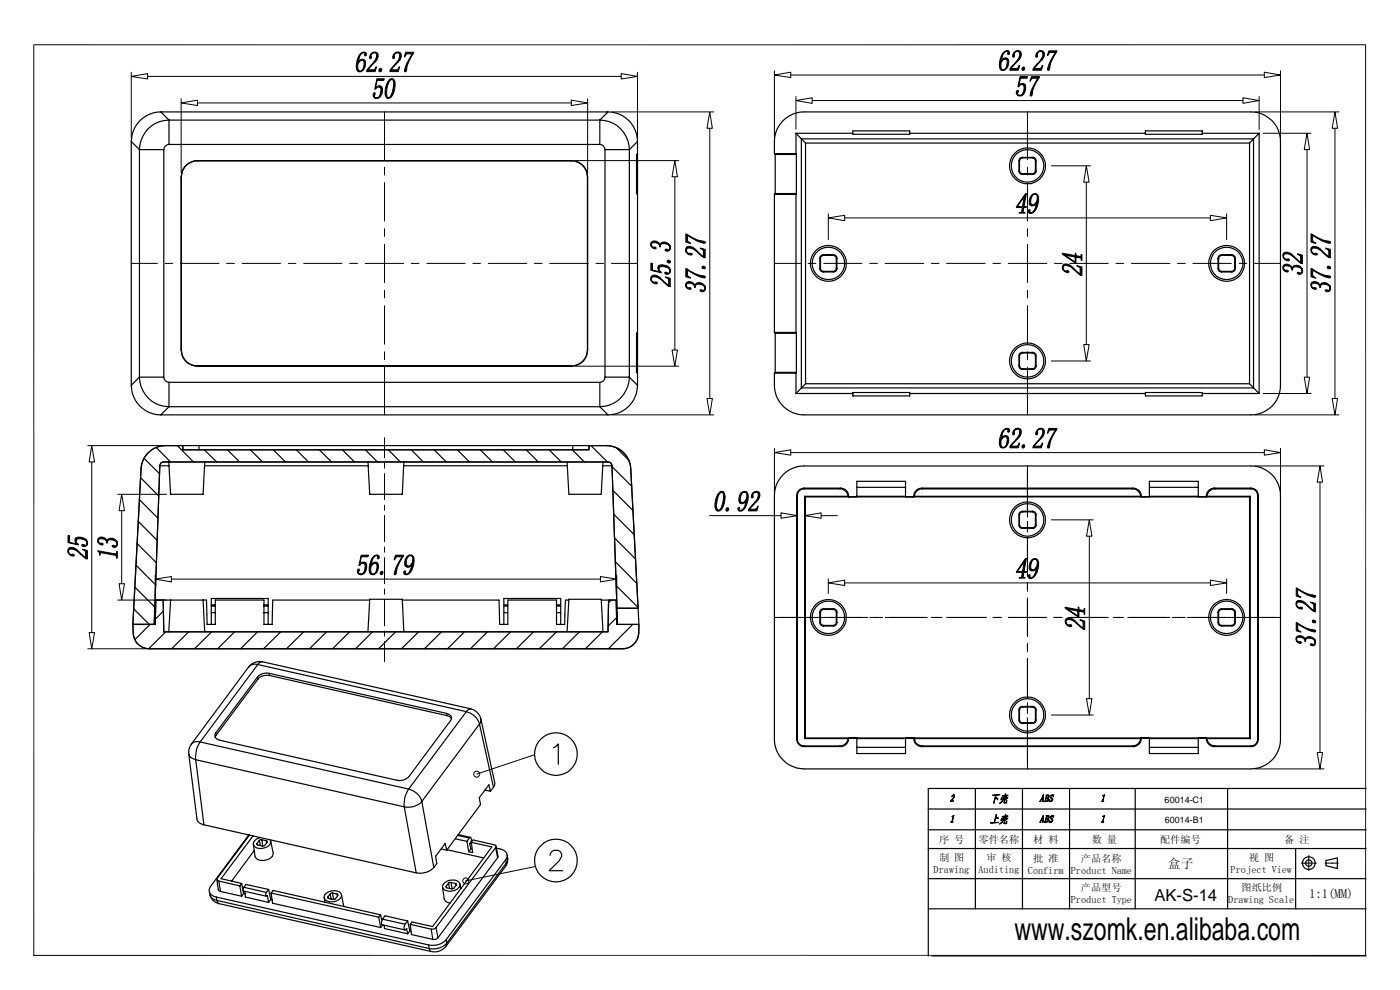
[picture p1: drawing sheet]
<svg xmlns="http://www.w3.org/2000/svg" width="297mm" height="210mm" viewBox="0 0 297 210" stroke-linecap="round" stroke-linejoin="round" font-family="sans-serif">
<defs><g id="words">
<text font-size="6.7" x="215.2" y="199.4">www.szomk.en.alibaba.com</text>
<text font-size="3.5" x="244.9" y="191.1">AK-S-14</text>
<g font-size="2.7">
<text x="247.8" y="184.2">盒子</text>
<text x="277.7" y="190.6">1:1(MM)</text>
</g>
<g font-size="2.2">
<text x="199.2" y="178.8">序 号</text>
<text x="207.6" y="178.8">零件名称</text>
<text x="219.2" y="178.8">材 料</text>
<text x="231.6" y="178.8">数 量</text>
<text x="246.1" y="178.8">配件编号</text>
<text x="272.5" y="178.8">备 注</text>
<text x="198.1" y="185.2">Drawing</text>
<text x="199.2" y="182.7">制 图</text>
<text x="207.6" y="185.2">Auditing</text>
<text x="209.2" y="182.7">审 核</text>
<text x="218.1" y="185.4">Confirm</text>
<text x="219.2" y="182.8">批 准</text>
<text x="227.2" y="185.4">Product Name</text>
<text x="229.3" y="182.8">产品名称</text>
<text x="261.1" y="185.2">Project View</text>
<text x="265" y="182.7">视 图</text>
<text x="227.2" y="191.6">Product Type</text>
<text x="229.3" y="189.1">产品型号</text>
<text x="260.6" y="191.6">Drawing Scale</text>
<text x="263.4" y="189.1">图纸比例</text>
</g>
<g font-size="1.9">
<text x="247" y="170.4">60014-C1</text>
<text x="247.1" y="174.6">60014-B1</text>
</g>
</g></defs>
<g fill="none" stroke="#000" stroke-width=".21">
<path d="M7.1 9.5h282.7M7.2 9.4v193.4M27.8 16.2l3.5-.6v1.2zM27.8 15.3v13.9M31.3 16.2h100.5M131.8 15.6l3.4 .6-3.4 .6zM135.2 15.3v13.9M164.3 15.9l3.5-.6v1.2zM164.3 15v14.2M167.8 15.9h100.4M268.2 15.3l3.4 .6-3.4 .6zM271.6 15v14.2"/>
<path d="M289.7 9.4v193.4M38.4 21.8l3.5-.6v1.2zM38.4 20.9v15.8M41.9 21.8h79.3M81.6 23.7v10.2M81.6 35.5v1.6M81.6 38.7v8.2M121.2 21.2l3.5 .6-3.5 .6zM122.1 34.1h21.9M124.7 20.9v15.8M129.8 23.7h21.6M143.2 34.1l.5 3.4h-1.1z"/>
<path d="M143.2 37.5v36.7M150.6 23.7l.5 3.5h-1.1zM150.6 27.2v57.3M168.9 21.3l3.4-.6v1.2zM168.9 20.5v6.9M172.3 21.3h91.4M218 23.7v10.2M218 35.5v1.6M218 38.7v8.2M223 35.2h8.3M230.5 35.2l.5 3.4h-1.1zM230.5 38.6v34.5"/>
<path d="M263.7 20.7l3.4 .6-3.4 .6zM266.3 23.7h17.7M267.1 20.5v6.9M268 28.3h10.1M277.3 28.3l.5 3.4h-1.1zM277.3 31.7v48.3M283.2 23.7l.6 3.5h-1.2zM283.2 27.2v57.3M27.8 55.9h5.6M35 55.9h1.7M38.3 55.9h8.2M48.1 55.9h1.6"/>
<path d="M51.3 55.9h8.2M61.2 55.9h1.6M64.4 55.9h8.2M74.2 55.9h1.7M77.5 55.9h8.1M81.6 48.5v1.7M81.6 51.8v8.1M87.2 55.9h1.7M90.5 55.9h8.2M100.3 55.9h1.6M103.6 55.9h8.2M113.4 55.9h1.6"/>
<path d="M116.6 55.9h8.2M126.4 55.9h1.7M129.7 55.9h5.5M164.3 55.9h5.5M171.4 55.9h1.7M174.7 55.9h8.2M175.7 46.2l3.5-.5v1.1zM175.7 45.4v5.4M179.2 46.2h77.6M184.5 55.9h1.6M187.8 55.9h8.2M197.6 55.9h1.6"/>
<path d="M200.8 55.9h8.2M210.6 55.9h1.7M213.9 55.9h8.2M218 48.5v1.7M218 51.8v8.1M223.7 55.9h1.6M226.9 55.9h8.2M236.8 55.9h1.6M240 55.9h8.2M249.8 55.9h1.7M253.1 55.9h8.1M256.8 45.7l3.4 .5-3.4 .6z"/>
<path d="M260.2 45.4v5.4M262.9 55.9h1.6M266.1 55.9h5.5M81.6 61.6v1.6M81.6 64.8v8.2M81.6 74.6v1.7M81.6 77.9v10.1M122.1 77.7h21.9M142.6 74.2h1.1l-.5 3.5zM218 61.6v1.6M218 64.8v8.2M218 74.6v1.7"/>
<path d="M218 77.9v10.1M223 76.6h8.3M229.9 73.1h1.1l-.5 3.5zM18.6 94.5h15.6M19.5 94.5l.6 3.5h-1.2zM19.5 98v36.2M81.6 92.8v4.3M81.6 98.2v1.1M129.8 88h21.6M150 84.5h1.1l-.5 3.5zM164.3 96l3.5-.6v1.2zM164.3 95.1v9.2"/>
<path d="M167.8 96h100.4M218 98.8v10.9M266.3 98.8h14.6M266.3 88h17.7M268 83.5h10.1M268.2 95.4l3.4 .6-3.4 .6zM271.6 95.1v9.2M276.7 80h1.1l-.5 3.5zM280 98.8l.6 3.5h-1.2zM282.6 84.5h1.2l-.6 3.5zM25 104.9h10.3M25.8 104.9l.6 3.4h-1.1z"/>
<path d="M25.8 108.3v15.5M81.6 100.4v5.6M81.6 107.1v1.1M81.6 109.3v5.6M81.6 116v1.1M81.6 118.3v5.5M150.5 109.4h15.2M165.7 108.8l3.5 .6-3.5 .5zM169.2 106v4.2M170.7 109.4l3.5-.6v1.1zM170.7 106.1v4.1M174.2 109.4h3.4"/>
<path d="M218 110.6v2.3M218 113.8v8.5M223 110.3h8.9M231.1 110.3l.5 3.4h-1.1zM231.1 113.7v34.5M280 102.3v57.3M18.6 137.6h12.3M18.9 134.2h1.2l-.6 3.4zM25 127.3h10.3M25.3 123.8h1.1l-.6 3.5zM32.9 122.8l3.5-.5v1.1zM32.9 122v4.4"/>
<path d="M36.4 122.8h91M81.6 124.9v1.2M81.6 127.2v5.5M81.6 133.9v1.1M81.6 136.1v4.3M127.4 122.3l3.4 .5-3.4 .6zM130.8 122v4.4M164.3 131h10.3M174.7 131h9.4M175.7 123.6l3.5-.5v1.1zM175.7 122.8v3.1M179.2 123.6h77.6"/>
<path d="M184.5 131h2.7M187.8 131h8.9M197.6 131h2.2M200.8 131h8.5M210.6 131h1.9M213.9 131h8.2M218 123.6v1.8M218 126.9v8.1M218 136.5v1.8M218 139.7v8.4M223.5 131h1.8M226.6 131h8.5"/>
<path d="M236.1 131h2.3M239.3 131h8.9M248.7 131h2.8M251.9 131h9.3M256.8 123.1l3.4 .5-3.4 .6zM260.2 122.8v3.1M261.3 131h10.3M218 149.1v2.3M218 152.3v10.8M223 151.7h8.9M230.5 148.2h1.1l-.5 3.5zM279.4 159.6h1.2l-.6 3.5z"/>
<path d="M113.4 160.1l-12.3 4.1M266.3 163.1h14.6M113.6 183.8l-14.8 3.1M276 183.1h.6M276.7 183.1h.2M276.9 183.1h.6M277.6 183.1h.1M277.7 181.5v.6M277.7 182.2v.1M277.7 182.4v.5M277.7 183v.1M277.7 183.3v.5"/>
<path d="M277.7 183.9v.1M277.7 184.1v.6M277.8 183.1h.6M278.5 183.1h.1M278.7 183.1h.6M281.1 183.1h.4M281.6 183.1h.1M281.8 183.1h.6M282.4 183.1h.2M282.7 183.1h.5M283.3 183.1h.1M283.5 183.1h.4"/>
<path d="M7.1 202.7h282.7"/>
<circle cx="101.1" cy="164.2" r=".64"/>
<circle cx="98.8" cy="186.9" r=".66"/>
</g>
<g fill="#000" stroke="#000" stroke-width=".21">
<path d="M76.2 12.9l.6-.1-.3 .1-.4 .4-.1-.1z" fill-rule="evenodd"/>
<path d="M76.3 12.8a.74 .74 0 0 1 1-.1 .74 .74 0 0 1 .2 .9 1.3 1.3 0 0 1-1.5 1.5h.4a1.75 1.75 0 0 0 .8-2l-.3-.3z" fill-rule="evenodd"/>
<path d="M76.6 11.3l.5-.3 .5 .2h-.4a1.72 1.72 0 0 0-1.1 1.8v.3a1.25 1.25 0 0 0 .3 1.8h-.5a2.6 2.6 0 0 1 0-2.7l.2-.6z" fill-rule="evenodd"/>
<path d="M77.2 11.2h.4a.33 .33 0 0 1 .2 .4 .33 .33 0 0 1-.4 .2l-.1-.1a.28 .28 0 0 0 .1-.3 .28 .28 0 0 0-.2-.2z" fill-rule="evenodd"/>
<path d="M78.8 11.3l.6-.1-.3 .1a.68 .68 0 0 0-.3 .9l-.2 .2a.53 .53 0 0 1 0-.9z" fill-rule="evenodd"/>
<path d="M79.2 19.8l.2-.1a.37 .37 0 0 1 .2 .3 .37 .37 0 0 1-.2 .4 .39 .39 0 0 0 .5 .3h-.4l-.3-.2z" fill-rule="evenodd"/>
<path d="M79 11.2a.82 .82 0 0 1 1.1 .1 .82 .82 0 0 1 0 1.1l-.4 .6-1.9 1.9 1.1-1.3a2.09 2.09 0 0 0 .8-2.3z" fill-rule="evenodd"/>
<path d="M77.8 14.9l1.6-.1 .5-.6-.3 1h-1.8z" fill-rule="evenodd"/>
<path d="M79.7 18.7a.79 .79 0 0 1 1.3-.3h-.8l-.4 .3z" fill-rule="evenodd"/>
<path d="M80.4 18.4h.6a1.84 1.84 0 0 1-.9 2.5l-.6-.2h.4a1.63 1.63 0 0 0 .9-1.8l-.1-.3z" fill-rule="evenodd"/>
<path d="M80 16.7h1.5l-.1 .4h-1.4l-.3 1.6h.1l-.3 .2z" fill-rule="evenodd"/>
<path d="M82.5 17l.6-.3 .4 .1-.4 .1a3.5 3.5 0 0 0-1.1 3.1l.2 .5 .2 .2h-.4a3.8 3.8 0 0 1 .5-3.7z" fill-rule="evenodd"/>
<path d="M83.1 16.9l.4-.1a3.5 3.5 0 0 1-.9 4l-.6-.1h.4a2.3 2.3 0 0 0 1-1.9v-.2a1.52 1.52 0 0 0-.3-1.7z" fill-rule="evenodd"/>
<path d="M83.7 11.3l.6-.1-.3 .1a.75 .75 0 0 0-.3 .9l-.1 .2a.54 .54 0 0 1-.1-.9z" fill-rule="evenodd"/>
<path d="M83.9 11.2a.82 .82 0 0 1 1.1 .1 .82 .82 0 0 1 0 1.1l-.5 .7-1.7 1.8 1-1.3a2.09 2.09 0 0 0 .8-2.3z" fill-rule="evenodd"/>
<path d="M82.8 14.9l1.4-.1 .6-.6-.3 1h-1.8z" fill-rule="evenodd"/>
<path d="M87.5 11.4h.2l-1 1.7-.5 2a.26 .26 0 0 1-.4 0 .26 .26 0 0 1 0-.3l.5-1.3z" fill-rule="evenodd"/>
<path d="M86.1 11.1h1.7l-.1 .3-1.5 .1-.3 .6h-.1z" fill-rule="evenodd"/>
<path d="M212.5 12.8l.3-.3h.5l-.5 .2-.3 .3z" fill-rule="evenodd"/>
<path d="M212.8 12.4a.79 .79 0 0 1 1 .1 .79 .79 0 0 1 .1 1 1.22 1.22 0 0 1-1.6 1.3h.5a1.57 1.57 0 0 0 .6-2.3h-.6z" fill-rule="evenodd"/>
<path d="M213 11l.6-.3 .4 .2h-.4a1.57 1.57 0 0 0-1.1 1.7v.4a1.25 1.25 0 0 0 .3 1.8h-.5a3.4 3.4 0 0 1 .4-3.5z" fill-rule="evenodd"/>
<path d="M213.6 10.9h.4l.2 .1a.31 .31 0 0 1 0 .4 .31 .31 0 0 1-.4 .1v-.5z" fill-rule="evenodd"/>
<path d="M215 11.2l.4-.3h.4a.83 .83 0 0 0-.6 1.2h-.1a.54 .54 0 0 1-.1-.9z" fill-rule="evenodd"/>
<path d="M215.4 10.9a.83 .83 0 0 1 1.1 .1 .83 .83 0 0 1 0 1.1l-.4 .6-1.8 1.9 1.3-1.6a1.55 1.55 0 0 0 .5-2z" fill-rule="evenodd"/>
<path d="M215.7 19.3l.1-.1a.31 .31 0 0 1 .3 .2 .31 .31 0 0 1-.2 .4 .36 .36 0 0 0 .1 .3 .36 .36 0 0 0 .4 .1h-.5l-.3-.3z" fill-rule="evenodd"/>
<path d="M214.3 14.6l1.4-.1 .6-.6-.3 1h-1.8z" fill-rule="evenodd"/>
<path d="M216.3 17.9l.6-.2 .6 .2h-.9l-.4 .3z" fill-rule="evenodd"/>
<path d="M216.8 17.9h.7a1.81 1.81 0 0 1-1.1 2.5l-.5-.2h.5a1.61 1.61 0 0 0 .8-1.8l-.1-.3z" fill-rule="evenodd"/>
<path d="M216.4 16.2h1.6l-.1 .4h-1.4l-.4 1.8h-.2z" fill-rule="evenodd"/>
<path d="M220 11.2l.3-.3h.3a.9 .9 0 0 0-.5 1.2 .27 .27 0 0 1-.4-.1 .27 .27 0 0 1 0-.4z" fill-rule="evenodd"/>
<path d="M220.2 16.6l.2-.1-1 1.9-.4 1.4a.31 .31 0 0 1-.1 .4 .31 .31 0 0 1-.3 .1l.3-1.5z" fill-rule="evenodd"/>
<path d="M218.8 16.2h1.7v.2l-.3 .2h-1a.64 .64 0 0 0-.6 .6h-.1z" fill-rule="evenodd"/>
<path d="M220.3 10.9a.83 .83 0 0 1 1.1 .1 .83 .83 0 0 1 0 1.1l-.3 .6-1.9 1.9 1.3-1.6a1.55 1.55 0 0 0 .5-2z" fill-rule="evenodd"/>
<path d="M219.2 14.6l1.4-.1 .6-.6-.3 1h-1.8z" fill-rule="evenodd"/>
<path d="M223.9 11.1h.2l-1.2 2.2-.2 1a.39 .39 0 0 1 0 .4 .39 .39 0 0 1-.5 .2l.5-1.6z" fill-rule="evenodd"/>
<path d="M222.5 10.8h1.7l-.1 .3-1.3 .1-.5 .6z" fill-rule="evenodd"/>
<path d="M138.2 58.6a1.77 1.77 0 0 1 2.3 .7l1.4 1.4-1.4-1.1a1.97 1.97 0 0 0-2.2-.7l-.1 .7-.2-.6z" fill-rule="evenodd"/>
<path d="M138.1 51.4a1.14 1.14 0 0 1 1.9 .5 1.22 1.22 0 0 1 2.1 .1v.6a1.21 1.21 0 0 0-1.9-.6l-.1 .4h-.2a1.03 1.03 0 0 0-1.7-.6l-.1 .4z" fill-rule="evenodd"/>
<path d="M138.1 55.8l.3 .1v1.4l1.7 .3 .2 .3-2.2-.5z" fill-rule="evenodd"/>
<path d="M138.2 51.9a.5 .5 0 0 0 .7 .5l.3 .2a.54 .54 0 0 1-.6 .2 .54 .54 0 0 1-.4-.5z" fill-rule="evenodd"/>
<path d="M138.2 59.2v.1a.9 .9 0 0 0 1.2 .6 .27 .27 0 0 1-.1 .3 .27 .27 0 0 1-.4 0l-.7-.6z" fill-rule="evenodd"/>
<path d="M139.6 56.5l.2-.2v.7l.3 .6-.1 .1-.4-.5z" fill-rule="evenodd"/>
<path d="M139.8 56.3a1.99 1.99 0 0 1 2.4 .9l-.1 .7v-.5a1.71 1.71 0 0 0-2-.8l-.3 .4z" fill-rule="evenodd"/>
<path d="M141 57.8h.4a.4 .4 0 0 0 .5 .1 .4 .4 0 0 0 .2-.5v.5l-.2 .2a.53 .53 0 0 1-.9-.3z" fill-rule="evenodd"/>
<path d="M141.1 52.9h.4a.33 .33 0 0 0 .4 .1 .33 .33 0 0 0 .2-.4v-.6a.7 .7 0 0 1 0 1 .7 .7 0 0 1-1 0z" fill-rule="evenodd"/>
<path d="M141.2 58.7l1 .3v1.8l-.3-.1-.1-.2v-1.2z" fill-rule="evenodd"/>
<path d="M145.7 52.4a2.03 2.03 0 0 1 2.3 .9l1.3 1.3-1.3-1a2.09 2.09 0 0 0-2.3-.8l-.1 .7-.2-.6z" fill-rule="evenodd"/>
<path d="M145.5 57l.3 .1v1.3l.7 .5v.1l-1-.3z" fill-rule="evenodd"/>
<path d="M145.5 49.6l.3 .1v1.3l.7 .6-1-.3z" fill-rule="evenodd"/>
<path d="M145.6 53.1v.2a.91 .91 0 0 0 1.2 .5 .54 .54 0 0 1-.9 .1l-.3-.4z" fill-rule="evenodd"/>
<path d="M145.8 57.1l1.7 1 1.6 .4a.33 .33 0 0 1 .4 0 .33 .33 0 0 1 .1 .4h-.6l-1.2-.4-2-1.2z" fill-rule="evenodd"/>
<path d="M145.8 49.7l2.2 1.2 1 .2a.39 .39 0 0 1 .4 .1 .39 .39 0 0 1 .2 .4l-1.6-.4-2-1.2z" fill-rule="evenodd"/>
<path d="M148.6 52.6l1 .3v1.8l-.3-.1-.1-.2v-1.2z" fill-rule="evenodd"/>
<path d="M217.5 41.1h.2l-1.9 2.7h2l-.1 .2h-.5l-.2 .9 .5 .3h-1.3v-.1l.5-.1 .2-1h-1.3z" fill-rule="evenodd"/>
<path d="M217.7 41.1l-.5 2.7h-1.4h1.1l.4-2.1z" fill-rule="evenodd"/>
<path d="M218.2 44.6l.3-.1v.6h.2l-.5-.1z" fill-rule="evenodd"/>
<path d="M218.9 41.4l.4-.3 .7 .1h-.5a1.45 1.45 0 0 0-.5 2.2l.1 .1h-.6a1.87 1.87 0 0 1 .4-2.1z" fill-rule="evenodd"/>
<path d="M218.5 43.5l.8-.1 .6-.4a.88 .88 0 0 1-1.4 .5z" fill-rule="evenodd"/>
<path d="M219.5 41.2h.5a2.97 2.97 0 0 1-.2 3.1 1.18 1.18 0 0 1-1.5 .9l.4-.1a2.2 2.2 0 0 0 1.1-2.2 1.36 1.36 0 0 0-.1-1.7z" fill-rule="evenodd"/>
<path d="M225.6 56.1a2.18 2.18 0 0 1 2.5 1.1l1 1 .1 .2-1.2-1.1a2.09 2.09 0 0 0-2.4-.8l-.1 .7-.1-.7z" fill-rule="evenodd"/>
<path d="M225.4 53.7l2.7 1.9v-1.9h.2v.5l.9 .2 .2-.1v-.3h.1v1.2h-.1l-.1-.4-1-.2v1.2h-.2l-2.7-1.9z" fill-rule="evenodd"/>
<path d="M225.4 53.7l2.7 .5v1.4v-1.1l-2.1-.4z" fill-rule="evenodd"/>
<path d="M225.5 56.8l.1 .3a.68 .68 0 0 0 .9 .3l.3 .3-.1 .1-.8-.1-.4-.4z" fill-rule="evenodd"/>
<path d="M228.5 56.3l1 .3v1.8h-.3l-.1-1.6z" fill-rule="evenodd"/>
<path d="M272.4 56.2a1.26 1.26 0 0 1 1.7 .6 1.22 1.22 0 0 1 2.1 .1v.6a1.17 1.17 0 0 0-1.9-.6l-.1 .4h-.1a1.05 1.05 0 0 0-1.8-.6l-.1 .4v-.5z" fill-rule="evenodd"/>
<path d="M272.4 53.6a2.18 2.18 0 0 1 2.5 1.1l1.1 1.2-1.3-1.1a2.09 2.09 0 0 0-2.3-.8l-.1 .7-.1-.7z" fill-rule="evenodd"/>
<path d="M272.3 56.8v.1a.56 .56 0 0 0 .9 .5l.1 .1a.54 .54 0 0 1-.6 .2 .54 .54 0 0 1-.4-.5z" fill-rule="evenodd"/>
<path d="M272.3 54.3l.1 .3a.68 .68 0 0 0 .9 .3l.3 .2a.53 .53 0 0 1-1 0l-.3-.4z" fill-rule="evenodd"/>
<path d="M275.3 57.8h.3a.35 .35 0 0 0 .4 .1 .35 .35 0 0 0 .2-.4v-.6a.69 .69 0 0 1 0 1.1 .69 .69 0 0 1-1-.1z" fill-rule="evenodd"/>
<path d="M275.3 53.8l1 .3v1.8h-.3l-.1-.2v-1.3z" fill-rule="evenodd"/>
<path d="M278.2 52.5a1.77 1.77 0 0 1 2.4 .8l1.3 1.1v.2l-1.2-1a2.09 2.09 0 0 0-2.4-.8l-.1 .7-.1-.4z" fill-rule="evenodd"/>
<path d="M278.1 57l.3 .1 .1 1.4 .6 .5-1-.3z" fill-rule="evenodd"/>
<path d="M278.1 49.6l.3 .1 .1 1.4 .6 .5-1-.3z" fill-rule="evenodd"/>
<path d="M278.2 53.1a.84 .84 0 0 0 1.2 .7h.1a.54 .54 0 0 1-1 .1l-.3-.4z" fill-rule="evenodd"/>
<path d="M278.4 57.1l1.8 1 1.6 .4a.36 .36 0 0 1 .5 .4h-.7l-1.1-.4-2-1.2z" fill-rule="evenodd"/>
<path d="M278.4 49.7l2.1 1.2 1.1 .2a.39 .39 0 0 1 .5 .1 .39 .39 0 0 1 .1 .4l-1.6-.4-2-1.2z" fill-rule="evenodd"/>
<path d="M281.2 52.6l1 .3v1.8l-.3-.1v-1.3z" fill-rule="evenodd"/>
<path d="M145.5 60.1a1.15 1.15 0 0 1 1.9 .4 1.22 1.22 0 0 1 2.1 .1v.6a1.17 1.17 0 0 0-1.9-.6l-.1 .4h-.1a1.03 1.03 0 0 0-.7-.9 1.03 1.03 0 0 0-1.1 .3l-.1 .4z" fill-rule="evenodd"/>
<path d="M145.6 60.5a.61 .61 0 0 0 .9 .5l.1 .2a.48 .48 0 0 1-.9-.1l-.2-.3z" fill-rule="evenodd"/>
<path d="M148.6 61.5h.3a.35 .35 0 0 0 .4 .1 .35 .35 0 0 0 .2-.4v-.6a.72 .72 0 0 1 0 1 .72 .72 0 0 1-1 0z" fill-rule="evenodd"/>
<path d="M278.3 59.9a1.21 1.21 0 0 1 1.7 .6 1.22 1.22 0 0 1 2.1 .1v.6a1.17 1.17 0 0 0-1.9-.6l-.1 .4h-.1a1.03 1.03 0 0 0-.7-.9 1.03 1.03 0 0 0-1.1 .3v.4l-.1-.5z" fill-rule="evenodd"/>
<path d="M278.2 60.5a.56 .56 0 0 0 .9 .5l.1 .2a.48 .48 0 0 1-.8-.1z" fill-rule="evenodd"/>
<path d="M281.2 61.5h.4a.35 .35 0 0 0 .3 .1 .35 .35 0 0 0 .2-.4v-.6a.73 .73 0 0 1 0 1 .73 .73 0 0 1-1 .1z" fill-rule="evenodd"/>
<path d="M212.7 92.7l.6-.1-.8 .5v-.1z" fill-rule="evenodd"/>
<path d="M212.8 92.6a.76 .76 0 0 1 1 0 .76 .76 0 0 1 .1 .9 1.23 1.23 0 0 1-1.6 1.4h.5a1.57 1.57 0 0 0 .6-2.3z" fill-rule="evenodd"/>
<path d="M213 91.1l.6-.3 .4 .2h-.4a1.67 1.67 0 0 0-1.1 1.7v.4a1.25 1.25 0 0 0 .3 1.8h-.5a3.4 3.4 0 0 1 .4-3.5z" fill-rule="evenodd"/>
<path d="M213.6 91h.4l.2 .1a.31 .31 0 0 1 0 .4 .31 .31 0 0 1-.4 .1v-.5z" fill-rule="evenodd"/>
<path d="M215.2 91.1l.2-.1h.4a.83 .83 0 0 0-.6 1.2h-.1a.54 .54 0 0 1-.1-.9z" fill-rule="evenodd"/>
<path d="M215.4 91a.83 .83 0 0 1 1.1 .1 .83 .83 0 0 1 0 1.1l-.3 .5-1.7 1.9-.2 .1 1-1.3a2.09 2.09 0 0 0 .8-2.3z" fill-rule="evenodd"/>
<path d="M214.3 94.7l1.3-.1 .7-.6-.3 1h-1.8z" fill-rule="evenodd"/>
<path d="M220 91.3l.3-.3h.4a.84 .84 0 0 0-.6 1.2 .25 .25 0 0 1-.4-.1 .25 .25 0 0 1 0-.3z" fill-rule="evenodd"/>
<path d="M220.3 91a.83 .83 0 0 1 1.1 .1 .83 .83 0 0 1 0 1.1l-.3 .5-1.7 1.9-.2 .1 1.1-1.4a1.97 1.97 0 0 0 .8-2.2z" fill-rule="evenodd"/>
<path d="M219.2 94.7l1.3-.1 .7-.6-.3 1h-1.8z" fill-rule="evenodd"/>
<path d="M223.9 91.2h.2l-1.1 2.1-.3 1.2a.39 .39 0 0 1-.4 .5v-.6l.4-1z" fill-rule="evenodd"/>
<path d="M222.5 90.9h1.7l-.1 .3-1.3 .1-.6 .6z" fill-rule="evenodd"/>
<path d="M14.6 116.3a1.93 1.93 0 0 1 2.3 .9l1.3 1.1v.2l-1.1-.9a2.34 2.34 0 0 0-2.4-1l-.2 .7-.1-.6z" fill-rule="evenodd"/>
<path d="M14.4 113.5l.4 .2v1.4l1.7 .2 .1 .3-2.2-.5z" fill-rule="evenodd"/>
<path d="M14.5 117l.2 .4 .5 .2a.28 .28 0 0 1 .4-.1 .28 .28 0 0 1 0 .5l-.9-.4z" fill-rule="evenodd"/>
<path d="M16.1 114.1v.7l.4 .5a.72 .72 0 0 1-.4-1.2z" fill-rule="evenodd"/>
<path d="M16.1 114.1a1.88 1.88 0 0 1 2.5 1l-.2 .5v-.4a1.62 1.62 0 0 0-2.2-.7l-.1 .2z" fill-rule="evenodd"/>
<path d="M17.4 115.5h.3a.4 .4 0 0 0 .5 .2 .4 .4 0 0 0 .2-.5v.4l-.5 .3a.36 .36 0 0 1-.4 0 .36 .36 0 0 1-.1-.4z" fill-rule="evenodd"/>
<path d="M17.5 116.5l1 .3v1.8l-.3-.1v-.2v-1.3z" fill-rule="evenodd"/>
<path d="M20.7 116.8l3.6 .7h.3l.1-.5h.2v1.4h-.2a.48 .48 0 0 0-.4-.6l-2.8-.5h-.2l-.1 .5h-.1v-.5z" fill-rule="evenodd"/>
<path d="M20.9 114.2a1.15 1.15 0 0 1 1.8 .5 1.22 1.22 0 0 1 2.1 .1v.6a1.3 1.3 0 0 0-1.9-.7l-.1 .5h-.2a.99 .99 0 0 0-.7-.9 .99 .99 0 0 0-1 .4l-.1 .4-.1-.6z" fill-rule="evenodd"/>
<path d="M20.9 114.7v.1a.62 .62 0 0 0 .9 .5 .24 .24 0 0 1 0 .3 .24 .24 0 0 1-.4 0 .78 .78 0 0 1-.5-.9z" fill-rule="evenodd"/>
<path d="M23.8 115.7l.3-.1a.39 .39 0 0 0 .4 .2 .39 .39 0 0 0 .3-.4v-.6a.7 .7 0 0 1 0 1 .7 .7 0 0 1-1 0z" fill-rule="evenodd"/>
<path d="M76.6 119.4l.7-.2 .3 .3h-.7l-.5 .3-.1-.1z" fill-rule="evenodd"/>
<path d="M77 119.5h.6a1.7 1.7 0 0 1-1.2 2.4l-.3-.1h.5a1.57 1.57 0 0 0 .6-2.3z" fill-rule="evenodd"/>
<path d="M76.6 117.8h1.6l-.1 .3h-1.4l-.4 1.6 .1 .1-.3 .2z" fill-rule="evenodd"/>
<path d="M78.8 119.8l.3-.3h.5h-.3l-.4 .5z" fill-rule="evenodd"/>
<path d="M79.2 119.4a.79 .79 0 0 1 1 .1 .79 .79 0 0 1 .1 1 1.22 1.22 0 0 1-1.7 1.3h.5a1.54 1.54 0 0 0 .6-2.3h-.6z" fill-rule="evenodd"/>
<path d="M79.2 118l.6-.3 .5 .1h-.4a1.85 1.85 0 0 0-1 2.2 1.3 1.3 0 0 0 .2 1.8h-.5a3.4 3.4 0 0 1 .4-3.5z" fill-rule="evenodd"/>
<path d="M79.9 117.8h.4a.32 .32 0 0 1 .2 .5 .32 .32 0 0 1-.4 .1 .29 .29 0 0 0 .1-.4 .29 .29 0 0 0-.3-.2z" fill-rule="evenodd"/>
<path d="M85.3 118.1h.2l-1.1 2-.3 1.1a.48 .48 0 0 1-.4 .7v-.6l.4-1z" fill-rule="evenodd"/>
<path d="M83.9 117.8h1.7l-.1 .3-1.4 .1-.4 .6z" fill-rule="evenodd"/>
<path d="M86.3 118.1l.4-.3h.8h-.4a1.49 1.49 0 0 0-.6 2.3h.1h-.6a1.91 1.91 0 0 1 .3-2z" fill-rule="evenodd"/>
<path d="M86 120.1h.7l.7-.4a.87 .87 0 0 1-1.4 .4z" fill-rule="evenodd"/>
<path d="M87.1 117.8h.4a2.83 2.83 0 0 1 0 2.8 1.37 1.37 0 0 1-1.7 1.2h.4a2.35 2.35 0 0 0 1.2-2.1l-.1-.1a1.31 1.31 0 0 0-.1-1.7z" fill-rule="evenodd"/>
<path d="M152.5 104.6l.6-.4 .4 .2h-.4a3.4 3.4 0 0 0-1.1 2.9l.1 .7 .3 .2-.4 .1a3.6 3.6 0 0 1 .5-3.7z" fill-rule="evenodd"/>
<path d="M153.1 104.4h.4a3.2 3.2 0 0 1 0 2.9 1.07 1.07 0 0 1-1.5 1l.4-.1a3.1 3.1 0 0 0 1.1-2.5 1.01 1.01 0 0 0-.4-1.3z" fill-rule="evenodd"/>
<path d="M156.6 107.7l.3-.1v.6l.2 .1-.5-.1z" fill-rule="evenodd"/>
<path d="M157.2 104.6l.7-.4 .5 .2h-.5a1.49 1.49 0 0 0-.7 2l.3 .2h-.6a1.95 1.95 0 0 1 .3-2z" fill-rule="evenodd"/>
<path d="M156.9 106.6h.8l.6-.4a.88 .88 0 0 1-1.4 .4z" fill-rule="evenodd"/>
<path d="M157.9 104.4h.5a2.89 2.89 0 0 1-.1 2.9 1.3 1.3 0 0 1-1.6 1h.4a2.2 2.2 0 0 0 1.1-2.3 1.34 1.34 0 0 0-.1-1.6z" fill-rule="evenodd"/>
<path d="M159.6 104.7l.3-.3h.5l-.4 .2a.54 .54 0 0 0-.2 .7l-.2 .3a.54 .54 0 0 1 0-.9z" fill-rule="evenodd"/>
<path d="M160 104.4a.8 .8 0 0 1 1.1 .1 .8 .8 0 0 1 0 1.1l-.5 .8-1.6 1.6-.2 .1 1.1-1.3a2.04 2.04 0 0 0 .8-2.3z" fill-rule="evenodd"/>
<path d="M158.8 108.1l1.4-.1 .7-.7-.3 1.1h-1.8z" fill-rule="evenodd"/>
<path d="M217.5 118.5h.2l-1.9 2.7h2l-.1 .2h-.5l-.2 .9 .5 .3h-1.3v-.1l.5-.1 .2-1h-1.3z" fill-rule="evenodd"/>
<path d="M217.7 118.5l-.5 2.7h-1.4h1.1l.4-2.1z" fill-rule="evenodd"/>
<path d="M218.9 118.8l.6-.3 .5 .2h-.5a1.45 1.45 0 0 0-.5 2.2h.1h-.6a1.93 1.93 0 0 1 .4-2.1z" fill-rule="evenodd"/>
<path d="M219.5 118.7h.5a2.97 2.97 0 0 1-.2 3 1.18 1.18 0 0 1-1.5 .9l.4-.1a2.2 2.2 0 0 0 1.1-2.2 1.34 1.34 0 0 0-.1-1.6z" fill-rule="evenodd"/>
<path d="M75.9 120.8l.1-.1a.34 .34 0 0 1 .3 .3 .34 .34 0 0 1-.2 .4v.3l.5 .1h-.5l-.2-.2z" fill-rule="evenodd"/>
<path d="M85.7 121.2l.3-.1v.5l.2 .2h-.4z" fill-rule="evenodd"/>
<path d="M218.2 122l.3-.1v.6h.2h-.5z" fill-rule="evenodd"/>
<path d="M218.5 120.9h.8l.6-.5a.88 .88 0 0 1-1.4 .5z" fill-rule="evenodd"/>
<path d="M226.1 131.3a1.84 1.84 0 0 1 2.4 .9l1.2 .9 .1 .4-1.3-1.1a2.09 2.09 0 0 0-2.3-.8l-.1 .7-.1-.6z" fill-rule="evenodd"/>
<path d="M226 128.8l2.7 1.9v-1.9h.2v.5l.9 .2 .3-.4v1.2h-.1l-.1-.4-1-.3v1.3h-.1l-2.8-1.9z" fill-rule="evenodd"/>
<path d="M226 128.8l2.7 .5v1.4v-1.1l-2.1-.4z" fill-rule="evenodd"/>
<path d="M226.1 131.9l.2 .5 .5 .2a.26 .26 0 0 1 .4-.1 .26 .26 0 0 1 0 .4l-.9-.3-.2-.3z" fill-rule="evenodd"/>
<path d="M229.1 131.4l1 .3v1.8h-.3l-.1-1.6z" fill-rule="evenodd"/>
<path d="M275.1 135.1a1.16 1.16 0 0 1 1.8 .5 1.22 1.22 0 0 1 2.1 .1v.6a1.17 1.17 0 0 0-2-.6l-.1 .4h-.1a1.03 1.03 0 0 0-1.7-.6l-.1 .4-.1-.4z" fill-rule="evenodd"/>
<path d="M275.1 127.6a1.84 1.84 0 0 1 2.3 .8l1.3 1.1 .1 .2-1.3-1a2.04 2.04 0 0 0-2.3-.8l-.1 .7-.2-.5z" fill-rule="evenodd"/>
<path d="M275 132.1l.2 .1 .1 1.3 .7 .6-1-.3z" fill-rule="evenodd"/>
<path d="M275 124.7l.2 .1 .1 1.3 .7 .6-1-.3z" fill-rule="evenodd"/>
<path d="M275.1 135.6v.1a.67 .67 0 0 0 .8 .4l.1 .2a.54 .54 0 0 1-.5 .2 .54 .54 0 0 1-.4-.5z" fill-rule="evenodd"/>
<path d="M275.1 128.2l.1 .4a.54 .54 0 0 0 .8 .2l.3 .1a.54 .54 0 0 1-.9 .1l-.3-.3z" fill-rule="evenodd"/>
<path d="M275.2 132.2l1.9 1 1.5 .4a.36 .36 0 0 1 .5 .4l-.3 .1-1.2-.4-2.3-1.3z" fill-rule="evenodd"/>
<path d="M275.2 124.8l1.8 1 2.1 .6a.35 .35 0 0 1-.3 .3 .35 .35 0 0 1-.4-.1l-1.7-.7-1.4-.9z" fill-rule="evenodd"/>
<path d="M278.1 136.6h.3a.35 .35 0 0 0 .4 .1 .35 .35 0 0 0 .2-.4v-.6a.72 .72 0 0 1 0 1 .72 .72 0 0 1-1 .1z" fill-rule="evenodd"/>
<path d="M278 127.7l1.1 .3v1.8l-.3-.1-.1-1.3z" fill-rule="evenodd"/>
<path d="M278.5 131.6a.35 .35 0 0 1 .5 0 .35 .35 0 0 1-.1 .5 .36 .36 0 0 1-.4-.1 .36 .36 0 0 1 0-.4z" fill-rule="evenodd"/>
<path d="M202 173.2h.1z" fill-rule="evenodd"/>
<path d="M201.6 170l.7-.3-.1 .3z" fill-rule="evenodd"/>
<path d="M202 168.7l.3-.1 .2 .1h-.3l-.3 .3z" fill-rule="evenodd"/>
<path d="M202 173.1l.4-.1-.4 1.2 .2 .2h-.5l.2-.1 .3-1z" fill-rule="evenodd"/>
<path d="M202.2 168.7h.3v.3l-.8 .9 .6-.8v-.3z" fill-rule="evenodd"/>
<path d="M211.2 168.7l.1 .1-.5 1.6z" fill-rule="evenodd"/>
<path d="M211.3 169.2l.4 .3v.2z" fill-rule="evenodd"/>
<path d="M211.3 172.8l.1 .2-.2 .6h.6h-.6l-.3 .9z" fill-rule="evenodd"/>
<path d="M211.2 173.6l.6-.1z" fill-rule="evenodd"/>
<path d="M210.1 174.5l1.7-.1z" fill-rule="evenodd"/>
<path d="M210.6 168.6h1.5z" fill-rule="evenodd"/>
<path d="M212.5 173.5v.2z" fill-rule="evenodd"/>
<path d="M212.5 169.2v.1z" fill-rule="evenodd"/>
<path d="M212.8 173.9l.3 .1h-.3l-.3 .6-.5 .2 .5-.4z" fill-rule="evenodd"/>
<path d="M212.8 169.6h.3l-.3 .1-.3 .5-.5 .2 .6-.4z" fill-rule="evenodd"/>
<path d="M212.8 173.8l.5 .1-.2 .8h-.1l.1-.7-.3-.1z" fill-rule="evenodd"/>
<path d="M212.8 169.5l.5 .1-.2 .5v.2h-.1l.1-.7h-.3z" fill-rule="evenodd"/>
<path d="M212.8 173.9h.5z" fill-rule="evenodd"/>
<path d="M212.8 169.6l.5-.1z" fill-rule="evenodd"/>
<path d="M212.8 173.4h.3l.2-.2-.1 .2h.4z" fill-rule="evenodd"/>
<path d="M212.8 169.1l.3-.1 .1-.2v.2h.4z" fill-rule="evenodd"/>
<path d="M213.3 172.8l.1 .1-.2 .2z" fill-rule="evenodd"/>
<path d="M213.3 168.4l.1 .1-.2 .2z" fill-rule="evenodd"/>
<path d="M213.2 173.4h.4z" fill-rule="evenodd"/>
<path d="M213.2 169h.4z" fill-rule="evenodd"/>
<path d="M213 174.7l.4-.1 .2-.4v.5z" fill-rule="evenodd"/>
<path d="M213 170.3h.4l.2-.5-.1 .5z" fill-rule="evenodd"/>
<path d="M213.6 173.6l.1 .1-.2 .2z" fill-rule="evenodd"/>
<path d="M212.5 173.7l1.3-.1-1.3 .2-.2 .3z" fill-rule="evenodd"/>
<path d="M213.6 169.3l.1-.1-.3 .3z" fill-rule="evenodd"/>
<path d="M212.4 169.4l1.3-.3 .1 .1-1.3 .2-.2 .3z" fill-rule="evenodd"/>
<path d="M212.6 173.2l1.3-.1z" fill-rule="evenodd"/>
<path d="M212.6 168.8l1.3-.1z" fill-rule="evenodd"/>
<path d="M221.4 168.6l-.5 .9h.3h-.3l-.1 .5h-.3z" fill-rule="evenodd"/>
<path d="M221.4 168.6v1.4h-.3l.1-.5h-.3h.3z" fill-rule="evenodd"/>
<path d="M221.4 173l-.5 .9h.3h-.3l-.1 .5h-.3z" fill-rule="evenodd"/>
<path d="M221.4 173v1.4h-.3l.1-.5h-.3h.3z" fill-rule="evenodd"/>
<path d="M222.1 169.3h.2a.46 .46 0 0 1 0 .6 .46 .46 0 0 1-.6 .1h-.2h.4a.33 .33 0 0 0 .4-.3 .33 .33 0 0 0-.2-.4z" fill-rule="evenodd"/>
<path d="M221.9 168.6l.6 .1h-.4l-.1 .5 .3 .1h-.3l-.1 .7h-.3z" fill-rule="evenodd"/>
<path d="M222.1 173.7h.2a.49 .49 0 0 1-.1 .6 .49 .49 0 0 1-.6 .1l.3-.1a.32 .32 0 0 0 .3-.2 .32 .32 0 0 0-.1-.4z" fill-rule="evenodd"/>
<path d="M221.9 173l.6 .1h-.4l-.1 .5 .3 .1h-.4v.6h-.3l.4-1.2z" fill-rule="evenodd"/>
<path d="M222.2 168.7h.3a.37 .37 0 0 1-.2 .6h-.2a.31 .31 0 0 0 .3-.2 .31 .31 0 0 0-.2-.4z" fill-rule="evenodd"/>
<path d="M222.2 173.1h.3l.1 .2-.2 .3h-.3h.1a.29 .29 0 0 0 .2-.2 .29 .29 0 0 0-.2-.3z" fill-rule="evenodd"/>
<path d="M222.7 169.6v.3l.2 .1h-.4z" fill-rule="evenodd"/>
<path d="M222.7 174v.3l.2 .1h-.4z" fill-rule="evenodd"/>
<path d="M223 168.6l.4 .1h-.1a.36 .36 0 0 0-.3 .4 .36 .36 0 0 0 .3 .3l-.1 .6h-.6h.3a.37 .37 0 0 0 .3-.4 .37 .37 0 0 0-.3-.4l-.1-.2z" fill-rule="evenodd"/>
<path d="M223 173.1h.4h-.1a.37 .37 0 0 0-.3 .4 .37 .37 0 0 0 .3 .3v.3a.44 .44 0 0 1-.7 .3h.3a.41 .41 0 0 0 .3-.5 .41 .41 0 0 0-.4-.3z" fill-rule="evenodd"/>
<path d="M223.3 168.7h.2z" fill-rule="evenodd"/>
<path d="M223.3 173.1h.2z" fill-rule="evenodd"/>
<path d="M223.3 168.7l.3-.1-.2 .5z" fill-rule="evenodd"/>
<path d="M223.3 173.1l.3-.1-.2 .4z" fill-rule="evenodd"/>
<path d="M233.9 173.2h.2z" fill-rule="evenodd"/>
<path d="M233.9 168.8h.2z" fill-rule="evenodd"/>
<path d="M234 173.1l.3-.1-.3 1.2 .2 .2h-.6l.3-.1 .2-1z" fill-rule="evenodd"/>
<path d="M233.9 168.8l.4-.2-.3 1.3 .2 .1h-.6l.3-.1 .2-1z" fill-rule="evenodd"/>
<circle cx="80.7" cy="14.9" r=".34"/>
<circle cx="217.1" cy="14.6" r=".33"/>
<circle cx="141.9" cy="55.5" r=".33"/>
<circle cx="149.3" cy="56.7" r=".33"/>
<circle cx="282" cy="56.7" r=".32"/>
<circle cx="217.1" cy="94.7" r=".32"/>
<circle cx="154.3" cy="108.1" r=".33"/>
<circle cx="81" cy="121.6" r=".33"/>
</g>
<g fill="none" stroke="#000" stroke-width=".25">
<path d="M27.8 30v51.7M27.8 30l1.8 1.7M29.6 31.7v48.3M29.6 31.7h5.1M34.1 23.7a6.3 6.3 0 0 0-6.3 6.3M34.1 23.7h94.9M34.1 23.7l1.7 1.8M34.7 31.7v48.3M35.8 25.5a6.3 6.3 0 0 0-6.2 6.2M35.8 30.6a1.16 1.16 0 0 0-1.1 1.1M35.8 25.5v5.1M35.8 30.6h91.4"/>
<path d="M35.8 25.5h91.4M38.4 37.5v36.7M41.9 34.1a3.4 3.4 0 0 0-3.5 3.4M41.9 34.1h.1M41.9 34.1h79.3M41.9 34.1a3.4 3.4 0 0 0-3.4 3.4h-.1M121.2 34.1a3.4 3.4 0 0 1 3.4 3.4M121.2 34.1a3.4 3.4 0 0 1 3.5 3.4M121.2 34.1h.1M124.6 37.5v36.7M124.7 37.5h-.1M124.7 37.5v36.7"/>
<path d="M127.2 25.5a6.3 6.3 0 0 1 6.3 6.2M127.2 30.6a1.16 1.16 0 0 1 1.1 1.1M127.2 25.5v5.1M128.3 31.7h5.2M128.3 31.7v48.3M129 23.7a6.3 6.3 0 0 1 6.2 6.3M129 23.7l-1.8 1.8M133.5 31.7v48.3M135.2 30l-1.7 1.7M135.2 32.6l-.2 .2v8.3l.2 .1M135.2 30v51.7M164.3 32.6a9.2 9.2 0 0 1 .8-5.7 6.3 6.3 0 0 1 5.5-3.2h94.8a6.2 6.2 0 0 1 6.2 6.3v51.7a6.2 6.2 0 0 1-6.2 6.3h-94.8a6.3 6.3 0 0 1-6.3-6.3v-2.5"/>
<path d="M164.3 32.6l.2 .2M164.3 32.6h4.6M164.5 32.8v8.3M164.5 32.8h4.4M168.9 28.3v4.3M168.9 32.6v.2M168.9 28.3l1.1 1.2M168.9 28.3h12M168.9 32.8v8.3M170 29.5v52.8M170 29.5h95.9M170 29.5l.9 .8"/>
<path d="M170.9 30.3v51.1M170.9 30.3h94.2M180.9 27.8h12.1v.7h-12.1zM193 28.3h50M216.2 36.3a.65 .65 0 0 0 .7 .7M216.2 34.1v2.2M216.2 34.1l.1 .1M216.3 36.2a.73 .73 0 0 0 .7 .7M216.3 34.2v2M216.3 36.2l-.1 .1M216.9 33.4a.6 .6 0 0 0-.7 .7M216.9 33.4l.1 .1"/>
<path d="M216.9 37h2.2M216.9 33.4h2.2M217 33.5a.72 .72 0 0 0-.7 .7M217 36.9l-.1 .1M217 36.9h2M217 33.5h2M219 33.5a.73 .73 0 0 1 .7 .7M219 36.9l.1 .1M219.1 33.4a.65 .65 0 0 1 .7 .7M219.1 33.4l-.1 .1M219.7 36.2a.73 .73 0 0 1-.7 .7M219.7 34.2v2"/>
<path d="M219.7 36.2l.1 .1M219.8 36.3a.73 .73 0 0 1-.7 .7M219.8 34.1v2.2M219.8 34.1l-.1 .1M243 27.8h12.1v.7h-12.1zM255.1 28.3h12M265.1 30.3v51.1M265.9 29.5v52.8M265.9 29.5l-.8 .8M267.1 28.3l-1.2 1.2M267.1 28.3v55.2M164.3 41.2v29.3"/>
<path d="M164.3 41.2h4.6M164.5 41.1l-.2 .1M164.5 41.1h4.4M168.9 41.2v29.3M168.9 41.1v.1M173.9 57a.66 .66 0 0 0 .7 .7M173.9 54.8v2.2M173.9 54.8l.2 .1M174.1 56.9a.65 .65 0 0 0 .6 .7M174.1 54.9v2M174.1 56.9l-.2 .1M174.6 54.1a.66 .66 0 0 0-.7 .7"/>
<path d="M174.6 54.1l.1 .1M174.6 57.7h2.3M174.6 54.1h2.3M174.7 54.2a.65 .65 0 0 0-.6 .7M174.7 57.6l-.1 .1M174.7 57.6h2M174.7 54.2h2M176.7 54.2a.65 .65 0 0 1 .7 .7M176.7 57.6l.2 .1M176.9 54.1a.73 .73 0 0 1 .6 .7M176.9 54.1l-.2 .1M177.4 56.9a.65 .65 0 0 1-.7 .7"/>
<path d="M177.4 54.9v2M177.4 56.9l.1 .1M177.5 57a.73 .73 0 0 1-.6 .7M177.5 54.8v2.2M177.5 54.8l-.1 .1M258.4 57a.72 .72 0 0 0 .7 .7M258.4 54.8v2.2M258.4 54.8l.1 .1M258.5 56.9a.73 .73 0 0 0 .7 .7M258.5 54.9v2M258.5 56.9l-.1 .1M259.1 54.1a.72 .72 0 0 0-.7 .7"/>
<path d="M259.1 57.7h2.3M259.1 54.1h2.3M259.1 54.1l.1 .1M259.2 54.2a.73 .73 0 0 0-.7 .7M259.2 57.6h2M259.2 54.2h2M259.2 57.6l-.1 .1M261.2 54.2a.73 .73 0 0 1 .7 .7M261.2 57.6l.2 .1M261.4 54.1a.73 .73 0 0 1 .6 .7M261.4 54.1l-.2 .1M261.9 56.9a.73 .73 0 0 1-.7 .7"/>
<path d="M261.9 54.9v2M261.9 56.9l.1 .1M262 57a.73 .73 0 0 1-.6 .7M262 54.8v2.2M262 54.8l-.1 .1M38.4 74.2a3.4 3.4 0 0 0 3.5 3.5M38.4 74.2h.1a3.4 3.4 0 0 0 3.4 3.4M41.9 77.7h79.3M41.9 77.6h79.3M41.9 77.6v.1M121.2 77.6v.1M124.6 74.2a3.4 3.4 0 0 1-3.4 3.4"/>
<path d="M124.6 74.2h.1M124.7 74.2a3.4 3.4 0 0 1-3.5 3.5M135.2 70.5l-.2 .2v8.3l.2 .2M164.3 70.5l.2 .2M164.3 70.5h4.6M164.5 79l-.2 .2h4.6M164.5 70.7v8.3M164.5 79h4.4M164.5 70.7h4.4M168.9 79.2v4.3M168.9 70.5v.2M168.9 70.7v8.3"/>
<path d="M168.9 79v.2M216.2 77.7a.6 .6 0 0 0 .7 .7M216.2 75.4v2.3M216.2 75.4l.1 .2M216.3 77.5a.72 .72 0 0 0 .7 .8M216.3 75.6v1.9M216.3 77.5l-.1 .2M216.9 74.8a.65 .65 0 0 0-.7 .6M216.9 78.4h2.2M216.9 74.8h2.2M216.9 74.8l.1 .1M217 74.9a.73 .73 0 0 0-.7 .7"/>
<path d="M217 78.3h2M217 74.9h2M217 78.3l-.1 .1M219 74.9a.73 .73 0 0 1 .7 .7M219 78.3l.1 .1M219.1 74.8a.73 .73 0 0 1 .7 .6M219.1 74.8l-.1 .1M219.7 77.5a.73 .73 0 0 1-.7 .8M219.7 75.6v1.9M219.7 77.5l.1 .2M219.8 77.7a.65 .65 0 0 1-.7 .7M219.8 75.4v2.3"/>
<path d="M219.8 75.4l-.1 .2M27.8 81.7a6.3 6.3 0 0 0 6.3 6.3M29.6 80a6.3 6.3 0 0 0 6.2 6.3M29.6 80h5.1M29.6 80l-1.8 1.7M29.9 99.4l-1.7 33.1h4.5M29.9 99.4l-1.7 33.1a5.2 5.2 0 0 0 .8 3.9 3.3 3.3 0 0 0 2.7 1.2h100.3M30.6 97.2l3.3 3.3M33.1 94.9l3.1 3.1M33.9 98.8l-1.2 33.7M33.9 98.8h1.9M34.1 88h94.9"/>
<path d="M34.7 80a1.16 1.16 0 0 0 1.1 1.1M35.1 94.5a5.2 5.2 0 0 0-5.2 4.9M35.1 94.5h3.7v.9h86.1l.1-.9h3.6a5.2 5.2 0 0 1 5.2 4.9l1.6 29.6h-4.5l-1.1-30.2M35.1 94.5h89.9M35.8 98l.4 6.9h6.9l.3-6.9M35.8 81.1v5.2M35.8 86.3h91.4M35.8 81.1h91.4M35.8 86.3l-1.7 1.7M37.6 94.5l3.5 3.5M38.8 94.5v.9h86.1l.1-.9M42.2 94.5v.9"/>
<path d="M43.3 95.4l2.7 2.6M43.4 98.8h34.7M48.3 95.4l2.5 2.6M53.1 95.4l2.6 2.6M58 95.4l2.6 2.6M62.9 95.4l2.5 2.6M67.7 95.4l2.7 2.6M72.6 95.4l2.6 2.6M77.5 95.4l2.6 2.6M78.1 98l.3 6.9h6.9l.4-6.9M82.4 95.4l2.6 2.6M85.6 98.8h34.7"/>
<path d="M87.2 95.4l2.6 2.6M92.1 95.4l2.6 2.6M97 95.4l2.6 2.6M101.9 95.4l2.6 2.6M106.8 95.4l2.5 2.6M111.6 95.4l2.6 2.6M116.5 95.4l2.6 2.6M120.3 98l.4 6.9h6.8l.4-6.9M121.4 95.4l2.6 2.6M121.5 94.5v.9M125 94.5h3.6a5.1 5.1 0 0 1 5.2 4.9l1.7 33.1v1.8M125.4 94.5l3.5 3.5"/>
<path d="M127.2 86.3l1.8 1.7M127.2 81.1v5.2M127.9 98.8h1.9M128.3 80a1.16 1.16 0 0 1-1.1 1.1M128.3 80h5.2M129 98a.8 .8 0 0 1 .8 .8M129 98h-94.2a.8 .8 0 0 0-.9 .8l-1.2 33.7M129 98h-94.2a.8 .8 0 0 0-.9 .8M129.8 99l4.2 4.2M129.8 98.8l1.2 33.7M130.7 94.9l2.7 2.8M133.5 80a6.3 6.3 0 0 1-6.3 6.3"/>
<path d="M133.5 80l1.7 1.7M135.2 81.7a6.3 6.3 0 0 1-6.2 6.3M168.9 83.5h12M170 82.3h95.9M170 82.3l-1.1 1.2M170.9 81.4h94.2M170.9 81.4l-.9 .9M180.9 83.3h12.1v.7h-12.1zM193 83.5h50M243 83.3h12.1v.7h-12.1zM255.1 83.5h12M265.1 81.4l.8 .9"/>
<path d="M265.9 82.3l1.2 1.2M28.9 119.9l4.1 4.2M29.1 115.3l4.1 4.1M29.3 110.6l4.1 4M29.6 106l3.9 3.9M29.8 101.3l3.9 3.9M130 104l4.3 4.3M130.2 109.1l4.4 4.3M130.4 114.1l4.4 4.5M130.5 119.2l4.6 4.5M166.2 100.7a6.2 6.2 0 0 1 4.4-1.9h94.8a6.2 6.2 0 0 1 6.2 6.3v51.7a6.3 6.3 0 0 1-6.2 6.3h-94.8a6.4 6.4 0 0 1-6.3-6.3v-51.7a6 6 0 0 1 1.9-4.4zM169 105.1v51.7"/>
<path d="M169 105.1h.2M169.2 105.1v51.7M170.6 103.5a1.55 1.55 0 0 0-1.6 1.6M170.6 103.7a1.4 1.4 0 0 0-1.4 1.4M170.6 103.5v.2M170.6 103.7h7.6M170.6 103.5h7.7M170.7 105.3v51.4M170.7 105.3l.1 .1M170.7 105.3h9.2M170.8 105.4v51.1M170.8 105.4h94.3"/>
<path d="M178.2 103.7a1.66 1.66 0 0 1 1.7 1.6M178.3 103.5a1.74 1.74 0 0 1 1.7 1.8M178.3 103.5l-.1 .2M179.9 105.3h.1M180 105.3h.1M181.8 105.4v-3.3h10.3v3.3M181.8 105.3h10.3M181.8 103.4h10.3M193.8 105.3h.1M194 105.3h48M194 105.3h-.1M195.6 103.5a1.73 1.73 0 0 0-1.8 1.8"/>
<path d="M195.6 103.5l.1 .2M195.6 103.5h44.8M195.7 103.7a1.66 1.66 0 0 0-1.7 1.6M195.7 103.7h44.6M216.2 111.4a.65 .65 0 0 0 .7 .7M216.2 109.2v2.2M216.2 109.2l.1 .1M216.3 111.3a.73 .73 0 0 0 .7 .7M216.3 111.3l-.1 .1M216.3 109.3v2M216.9 108.5a.66 .66 0 0 0-.7 .7M216.9 108.5l.1 .1"/>
<path d="M216.9 112.1h2.2M216.9 108.5h2.2M217 108.6a.73 .73 0 0 0-.7 .7M217 112l-.1 .1M217 112h2M217 108.6h2M219 108.6a.73 .73 0 0 1 .7 .7M219 112l.1 .1M219.1 108.5a.73 .73 0 0 1 .7 .7M219.1 108.5l-.1 .1M219.7 111.3a.73 .73 0 0 1-.7 .7M219.7 109.3v2"/>
<path d="M219.7 111.3l.1 .1M219.8 111.4a.73 .73 0 0 1-.7 .7M219.8 109.2l-.1 .1M219.8 109.2v2.2M240.3 103.7a1.66 1.66 0 0 1 1.7 1.6M240.4 103.5a1.66 1.66 0 0 1 1.7 1.8M240.4 103.5l-.1 .2M242 105.3h.1M242.1 105.3h.1M243.8 105.4v-3.3h10.4v3.3M243.8 105.3h10.4M243.8 103.4h10.4"/>
<path d="M255.9 105.3h.2M255.9 105.3h.1M256.1 105.3h9.1M257.6 103.5a1.73 1.73 0 0 0-1.7 1.8M257.6 103.5h7.8M257.6 103.5l.2 .2M257.8 103.7a1.66 1.66 0 0 0-1.7 1.6M257.8 103.7h7.6M265.1 105.4v51.1M265.2 105.3l-.1 .1M265.2 105.3v51.4M265.4 103.5a1.55 1.55 0 0 1 1.5 1.6"/>
<path d="M265.4 103.7a1.4 1.4 0 0 1 1.4 1.4M265.4 103.5v.2M266.8 105.1h.1M266.8 105.1v51.7M266.9 105.1v51.7M28.4 129.2l3.3 3.3M28.6 124.5l4.2 4.3M31.8 132.5l-3.2 3.2M34.6 127.3l.1 6.7h94.3l.1-6.7M34.7 129.6l-1.8 1.8M35.2 134l-3.7 3.6M36.2 127.3l-.4 6.7"/>
<path d="M40 134l-3.6 3.6M43.1 127.3l.3 6.7M44.8 132.5v-5.5h12.1v5.5M44.8 130h.9M44.8 128.6h.9M44.8 128.3h.9M44.9 134l-3.6 3.6M49.8 134l-3.6 3.6M54.6 134l-3.6 3.6M56 130h.9M56 128.6h.9M56 128.3h.9"/>
<path d="M59.6 134l-3.7 3.6M64.4 134l-3.6 3.6M69.3 134l-3.6 3.6M74.2 134l-3.6 3.6M78.1 134l.3-6.9h6.9l.4 6.9M78.4 127.3h-20.5l-.2 5.2h-1.7v-5.2h-10.3v5.2h-1.8l-.1-5.2h-10.7l-.2 5.2h-4.7M79 134l-3.6 3.6M83.9 134l-3.6 3.6M85.3 127.3h20.6l.1 5.2h1.7v-5.2h10.4v5.2h1.7l.2-5.2h.6M88.8 134l-3.6 3.6M93.7 134l-3.7 3.6M98.5 134l-3.6 3.6"/>
<path d="M103.4 134l-3.6 3.6M106.9 130h.8M106.9 128.6h.8M106.9 128.3h.8M106.9 132.5v-5.5h12v5.5M108.3 134l-3.6 3.6M113.2 134l-3.6 3.6M118.1 134l-3.7 3.6M118.1 130h.8M118.1 128.6h.8M118.1 128.3h.8M120.3 134l.4-6.9h6.8l.4 6.9"/>
<path d="M122.9 134l-3.6 3.6M127.6 127.3h3.1l.1 5.2h4.7M127.8 134l-3.6 3.6M129.7 127.3l-.6 .5M130.7 124.2l4.7 4.7M130.8 131l-1.8 1.8M130.9 129h4.5M134.2 132.5l-5.1 5.1M135.5 134.3v-1.8h-4.7l-.1-5.2h-1.6l-.1 6.7h-94.3l-.1-6.7h-1.5l-.2 5.2h-4.7l.1 1.8a3.4 3.4 0 0 0 3.4 3.3h100.3M135.5 134.3a3.5 3.5 0 0 1-3.5 3.3M135.5 134.3a3.4 3.4 0 0 1-3.5 3.3M173.9 132.1a.66 .66 0 0 0 .7 .7"/>
<path d="M173.9 129.8v2.3M173.9 129.8l.2 .2M174.1 131.9a.66 .66 0 0 0 .6 .8M174.1 130v1.9M174.1 131.9l-.2 .2M174.6 129.2a.65 .65 0 0 0-.7 .6M174.6 129.2l.1 .1M174.6 132.8h2.3M174.6 129.2h2.3M174.7 129.3a.65 .65 0 0 0-.6 .7M174.7 132.7l-.1 .1M174.7 132.7h2"/>
<path d="M174.7 129.3h2M176.7 129.3a.65 .65 0 0 1 .7 .7M176.7 132.7l.2 .1M176.9 129.2a.73 .73 0 0 1 .6 .6M176.9 129.2l-.2 .1M177.4 131.9a.66 .66 0 0 1-.7 .8M177.4 130v1.9M177.4 131.9l.1 .2M177.5 132.1a.73 .73 0 0 1-.6 .7M177.5 129.8v2.3M177.5 129.8l-.1 .2M258.4 132.1a.72 .72 0 0 0 .7 .7"/>
<path d="M258.4 129.8l.1 .2M258.4 129.8v2.3M258.5 131.9a.73 .73 0 0 0 .7 .8M258.5 131.9l-.1 .2M258.5 130v1.9M259.1 129.2a.73 .73 0 0 0-.7 .6M259.1 132.8h2.3M259.1 129.2h2.3M259.1 129.2l.1 .1M259.2 129.3a.73 .73 0 0 0-.7 .7M259.2 132.7h2M259.2 129.3h2"/>
<path d="M259.2 132.7l-.1 .1M261.2 129.3a.73 .73 0 0 1 .7 .7M261.2 132.7l.2 .1M261.4 129.2a.73 .73 0 0 1 .6 .6M261.4 129.2l-.2 .1M261.9 131.9a.73 .73 0 0 1-.7 .8M261.9 131.9l.1 .2M261.9 130v1.9M262 132.1a.73 .73 0 0 1-.6 .7M262 129.8l-.1 .2M262 129.8v2.3M40 159.9l.4 .7 1.1 .6"/>
<path d="M40 159.9l1.8 14.1 .4 .5 1.1 .5M40.6 157.9l-.4 .6-.2 1.4M42.5 157.4l-1.1-.1-.8 .6M42.5 157.4a5.6 5.6 0 0 0-1 3.8M45.8 155.5l.1 .4M45.9 155.9l-.2 .6M52.8 141.4l-12.2 16.5M54.6 143.6l-8.8 11.9M54.6 143.6l.1 .5M54.7 141l-1-.1-.9 .5M54.7 141l-12.2 16.4M54.7 141l44.2 10"/>
<path d="M54.7 144.1l-8.8 11.8M55.7 140.4a3 3 0 0 0-2.9 1M55.7 140.4l-.6 .1-.4 .5M55.7 140.4l44.2 10M57.1 142.8a2.64 2.64 0 0 0-2.5 .8M57.1 142.8l.1 .5M57.1 142.8l37.7 8.5M57.2 143.3a2.64 2.64 0 0 0-2.5 .8M57.2 143.3l37.6 8.5M94.8 151.3a.95 .95 0 0 1 .9 .5 .95 .95 0 0 1-.1 1.1l-8.9 11.9a2.67 2.67 0 0 1-2.5 .7l-37.6-8.5a.98 .98 0 0 1-.8-1.5M94.8 151.3v.5M94.8 151.8l.5 .2 .5 .5"/>
<path d="M98.9 151l-12.2 16.4-44.2-10M98.9 151a3.9 3.9 0 0 1 2.8 2.6M99.9 150.4a2.92 2.92 0 0 1 2.1 2.1M99.9 150.4l-.6 .1-.4 .5M101.7 153.6l-12.2 16.4M101.7 153.6l3 13.4M102 152.5v.6l-.3 .5M102 152.5l2.9 13.4v.6l-.2 .5M117.4 158.6l1-.8v4.3M169 156.8a1.55 1.55 0 0 0 1.6 1.6M169 156.8h.2M169.2 156.8a1.4 1.4 0 0 0 1.4 1.4"/>
<path d="M170.6 158.2v.2M170.6 158.4h7.7M170.6 158.2h7.6M170.7 156.7h9.2M170.8 156.5h94.3M170.8 156.5l-.1 .2M178.2 158.2l.1 .2M179.9 156.7a1.75 1.75 0 0 1-1.7 1.5M179.9 156.7l.1-.2v.2M180 156.6v.1M180 156.7a1.74 1.74 0 0 1-1.7 1.7M181.8 156.5v3.3h10.3v-3.3"/>
<path d="M181.8 158.5h10.3M181.8 156.7h10.3M193.8 156.7a1.74 1.74 0 0 0 1.8 1.7M193.8 156.7v-.2l.2 .2M193.9 156.6l-.1 .1M194 156.7a1.75 1.75 0 0 0 1.7 1.5M194 156.7h48M195.6 158.4h44.8M195.7 158.2h44.6M195.7 158.2l-.1 .2M216.2 152.8a.6 .6 0 0 0 .7 .7M216.2 150.5l.1 .2"/>
<path d="M216.2 150.5v2.3M216.3 152.6a.66 .66 0 0 0 .7 .7M216.3 150.7v1.9M216.3 152.6l-.1 .2M216.9 149.9a.65 .65 0 0 0-.7 .6M216.9 153.5h2.2M216.9 149.9h2.2M216.9 149.9l.1 .1M217 150a.66 .66 0 0 0-.7 .7M217 153.3h2M217 150h2M217 153.3l-.1 .2"/>
<path d="M219 150a.65 .65 0 0 1 .7 .7M219 153.3l.1 .2M219.1 149.9a.73 .73 0 0 1 .7 .6M219.1 149.9l-.1 .1M219.7 152.6a.65 .65 0 0 1-.7 .7M219.7 152.6l.1 .2M219.7 150.7v1.9M219.8 152.8a.65 .65 0 0 1-.7 .7M219.8 150.5v2.3M219.8 150.5l-.1 .2M240.3 158.2l.1 .2M242 156.7a1.75 1.75 0 0 1-1.7 1.5"/>
<path d="M242 156.7l.1-.2v.2M242.1 156.6v.1M242.1 156.7a1.66 1.66 0 0 1-1.7 1.7M243.8 156.5v3.3h10.4v-3.3M243.8 158.5h10.4M243.8 156.7h10.4M255.9 156.7a1.74 1.74 0 0 0 1.7 1.7M256 156.6l-.1 .1M256 156.6l.1 .1M256.1 156.7a1.75 1.75 0 0 0 1.7 1.5M256.1 156.7h9.1M257.6 158.4h7.8"/>
<path d="M257.8 158.2h7.6M257.8 158.2l-.2 .2M265.1 156.5l.1 .2M265.4 158.2v.2M266.8 156.8a1.49 1.49 0 0 1-1.4 1.4M266.8 156.8h.1M266.9 156.8a1.55 1.55 0 0 1-1.5 1.6M41.5 161.2l1.8 13.8M41.5 161.2l44.3 9.9M43.3 175l45 10.2M52.8 177.1l-8.1 10.9a1.41 1.41 0 0 0-.1 1.5 1.41 1.41 0 0 0 1.3 .8M52.9 177.2l-6.9 9.4"/>
<path d="M53.7 177.3l-6.8 9.1 4.4 1M54.5 178.9l.1 .3M55 178.3l.2 1.1M55 178.3l-.5 .6M55.2 177.7a1.56 1.56 0 0 0-1.4 1.4M55.5 178.1l-.5 .2M55.5 178.1l.2 1.4M55.5 178.1l1 .2M56.5 178.3l.2 .3-.8 .9-1.3-.3-.1-.3M56.5 178.3v.5M57.3 178.1l.1 .4M57.4 178.5l.5 2.4a1.83 1.83 0 0 1-2.1 1.6l-1-.1-.6-.5-.4-2.8"/>
<path d="M57.4 178.5a1.55 1.55 0 0 1-1.5 1.4 1.59 1.59 0 0 1-2.1-.8M85.8 171.1l2.5 14.1M89.5 170a3.9 3.9 0 0 1-3.7 1.1M89.5 170a3.7 3.7 0 0 0-2.8-2.6 5.6 5.6 0 0 0-.9 3.7M89.5 170l2.5 14M96.6 177.9l2.5 .6M97.1 177.2l2.5 .6M97.2 177l2.6 .6M99.1 178.5l.3 2.2M99.6 177.8a.26 .26 0 0 1 .3-.1 .26 .26 0 0 1 .1 .3l-.1 .6-.3 .4 .3 1.1-.5 .6M99.6 177.8l-.5 .7M99.9 178.7h.1"/>
<path d="M100 178.7l.4-.5 4.4 1 .4 .3M100 178.7l4.3 1-12.5 16.8-4.4-.9-.4 .5M100 178.7l.3 2.1-.9-.1M102.9 167.6l1.1 .2M104 167.8l-.3-1.3-2 2.7 .2 1.5-7.1 9.6M104.7 167l-.7 .8M105.1 179.8l.5 2.1-12.7 17M105.1 179.8l-12.6 17M105.2 179.5l-.1 .3M105.2 179.5l.5 2.1-.1 .3M105.3 179.9a2.2 2.2 0 0 1 2.3 1.4v.3l-.3 .7M196.9 171.6h92.9"/>
<path d="M196.9 176h92.9M196.9 180h92.9M206.9 167.3v25.5M216.9 167.3v25.5M226.9 167.3v25.5M240.8 167.3v25.5M260.4 167.3v25.5M274.9 180v12.8M289.8 167.3h-92.9v35.5M44.4 189.1l.2 .8M44.6 189.9a2.42 2.42 0 0 0 1.9 1.8M44.6 189.9l.4 .6 1 .5"/>
<path d="M45.9 190.3l.1 .7M45.9 190.3l45 10.1M46 186.6l.3 2.1 .5 .4M46 186.6l.4 .3M46 191l.1 .4 .4 .3M46 191l45.1 10.2M46.4 186.9l.4 2.2M46.4 186.9l4.5 1M46.5 191.7l45 10.1M46.5 191.7h.1M46.8 189.1l4.5 1M50.9 187.9l.4 2.2"/>
<path d="M51.3 187.4l.4 2.1M51.3 187.4l-.4 .5M51.7 189.5l.3 .1M51.7 189.5l-.4 .6M51.7 188.2l-.1 .5v.3l4.9 1.1M51.7 188.2l4.8 1.1M51.7 188.2l.5-.6 4.8 1.1M51.9 189.1l.2 1.2 4.9 1.1M53.9 180.4l-4.8 6.5M56.5 189.3l-.1 .7 .2 .1 .1-.2 .3 1.5M57 188.7l.4 2.1M57 188.7l-.5 .6"/>
<path d="M57.4 190.8l.3 .1M57.4 190.8l-.4 .6M57.5 189.4l.3 2.2 23 5.2M57.5 189.4l22.8 5.2M57.5 189.4l.4-.5 22.8 5.1M68.8 190.4l.1 1M69.5 190.3l.1 .2M70.1 189.6l.1 1.1M70.1 189.6l-.6 .7M70.5 189.4l-.4 .2M70.5 189.4l1 .2M70.5 189.4l.3 1.4"/>
<path d="M71.5 189.6l.2 .2v.2l-.8 .8-1.2-.2-.2-.3M71.5 189.6l.1 .5M72.4 189.8a2.05 2.05 0 0 0-3.1-.4l-.3 .3-.2 .7M72.4 189.8a1.44 1.44 0 0 1-1.5 1.5 1.67 1.67 0 0 1-2.1-.9M72.4 189.8l.6 2.5M80.3 194.6l.5 2.2M80.7 194l.3 1.3M80.7 194l-.4 .6M81.1 195l-.2 .7 .1 .5 4.9 1.1M81.1 195l4.8 1M81.1 195l.6-.7 4.8 1.1M81.2 196.2l-.4 .6"/>
<path d="M81.5 196.3l.1 .7 4.9 1.1M85.9 196l-.2 .9a.24 .24 0 0 0 .1 .4 .24 .24 0 0 0 .3-.2l.2-.1 .2 1.1M86.5 195.4l.4 2.1M86.5 195.4l-.6 .6M86.9 197.5h.3M86.9 197.5l-.4 .6M87 196.1l.3 2.1 4.5 1.1M87 196.1l4.5 1M91.5 197.1l.3 2.2M92 184a4 4 0 0 1-3.7 1.2M92.5 196.8l-.5 .3h-.5M92.5 196.8l.4 2.1"/>
<path d="M92.9 198.9l-.5 .4h-.6M93.6 180.1l1.2 .2M93.9 188.2l.4 2.7 .4 .4 .8 .3M94.6 199.3a3.9 3.9 0 0 1-3.7 1.1M94.6 188l.1 .3M94.6 199.3l.2 .8M94.8 180.3l-.4-1.4-2 2.7 .3 1.6-.7 .8M94.8 180.2l7.8 1.8M95.2 187.3l.2 1.1M95.2 187.3l-.6 .7M95.7 187.2l-.5 .1M95.7 187.2l.9 .2"/>
<path d="M95.7 187.2l.2 1.3M96.6 187.4l.3 .3-.9 .8-1.2-.2-.2-.1v-.2M96.6 187.4l.1 .4M97.6 187.5a1.7 1.7 0 0 0-2.2-.8 1.55 1.55 0 0 0-1.5 1.5M97.6 187.5a1.49 1.49 0 0 1-1.6 1.5 1.67 1.67 0 0 1-2.1-.8M97.6 187.5l.2 1M107.2 183.8l-12.6 16.9M107.3 182.3l-12.7 17M107.3 182.3l.1 .8M107.4 183.1l-.2 .7M107.4 183.1l-12.6 17M107.6 181.3l.1 .9"/>
<path d="M107.7 182.1a2.18 2.18 0 0 1-.5 1.7M107.7 182.2l-.1 .5-.2 .4M107.7 182.2h.1M116.7 181.4a1.13 1.13 0 0 1 .8-1h.9a1.08 1.08 0 0 1 .5 1.6l-.3 .7-2.1 2h2.9M196.9 192.8h92.9M196.9 186.4h92.9M281.3 182.5l2.4-.5v2.2l-2.4-.6zM90.9 200.4l.2 .8M91.1 201.2l.4 .6M94.6 200.7a3.1 3.1 0 0 1-3.1 1.1M94.8 200.1a3.9 3.9 0 0 1-3.7 1.1M94.8 200.1l-.2 .6"/>
<path d="M197.7 202.8h92.1"/>
<circle cx="218" cy="35.2" r="3.8"/>
<circle cx="218" cy="35.2" r="3.5"/>
<circle cx="175.7" cy="55.9" r="3.8"/>
<circle cx="175.7" cy="55.9" r="3.4"/>
<circle cx="260.2" cy="55.9" r="3.8"/>
<circle cx="260.2" cy="55.9" r="3.5"/>
<circle cx="218" cy="76.6" r="3.8"/>
<circle cx="218" cy="76.6" r="3.5"/>
<circle cx="218" cy="110.3" r="3.8"/>
<circle cx="218" cy="110.3" r="3.5"/>
<circle cx="175.7" cy="131" r="3.8"/>
<circle cx="175.7" cy="131" r="3.5"/>
<circle cx="260.2" cy="131" r="3.8"/>
<circle cx="260.2" cy="131" r="3.5"/>
<circle cx="117.9" cy="160" r="4.5"/>
<circle cx="218" cy="151.6" r="3.8"/>
<circle cx="218" cy="151.7" r="3.5"/>
<circle cx="117.9" cy="182.5" r="4.5"/>
<circle cx="277.7" cy="183.1" r=".68"/>
<circle cx="277.7" cy="183.1" r="1.35"/>
</g>
<use href="#words"/>
</svg>
